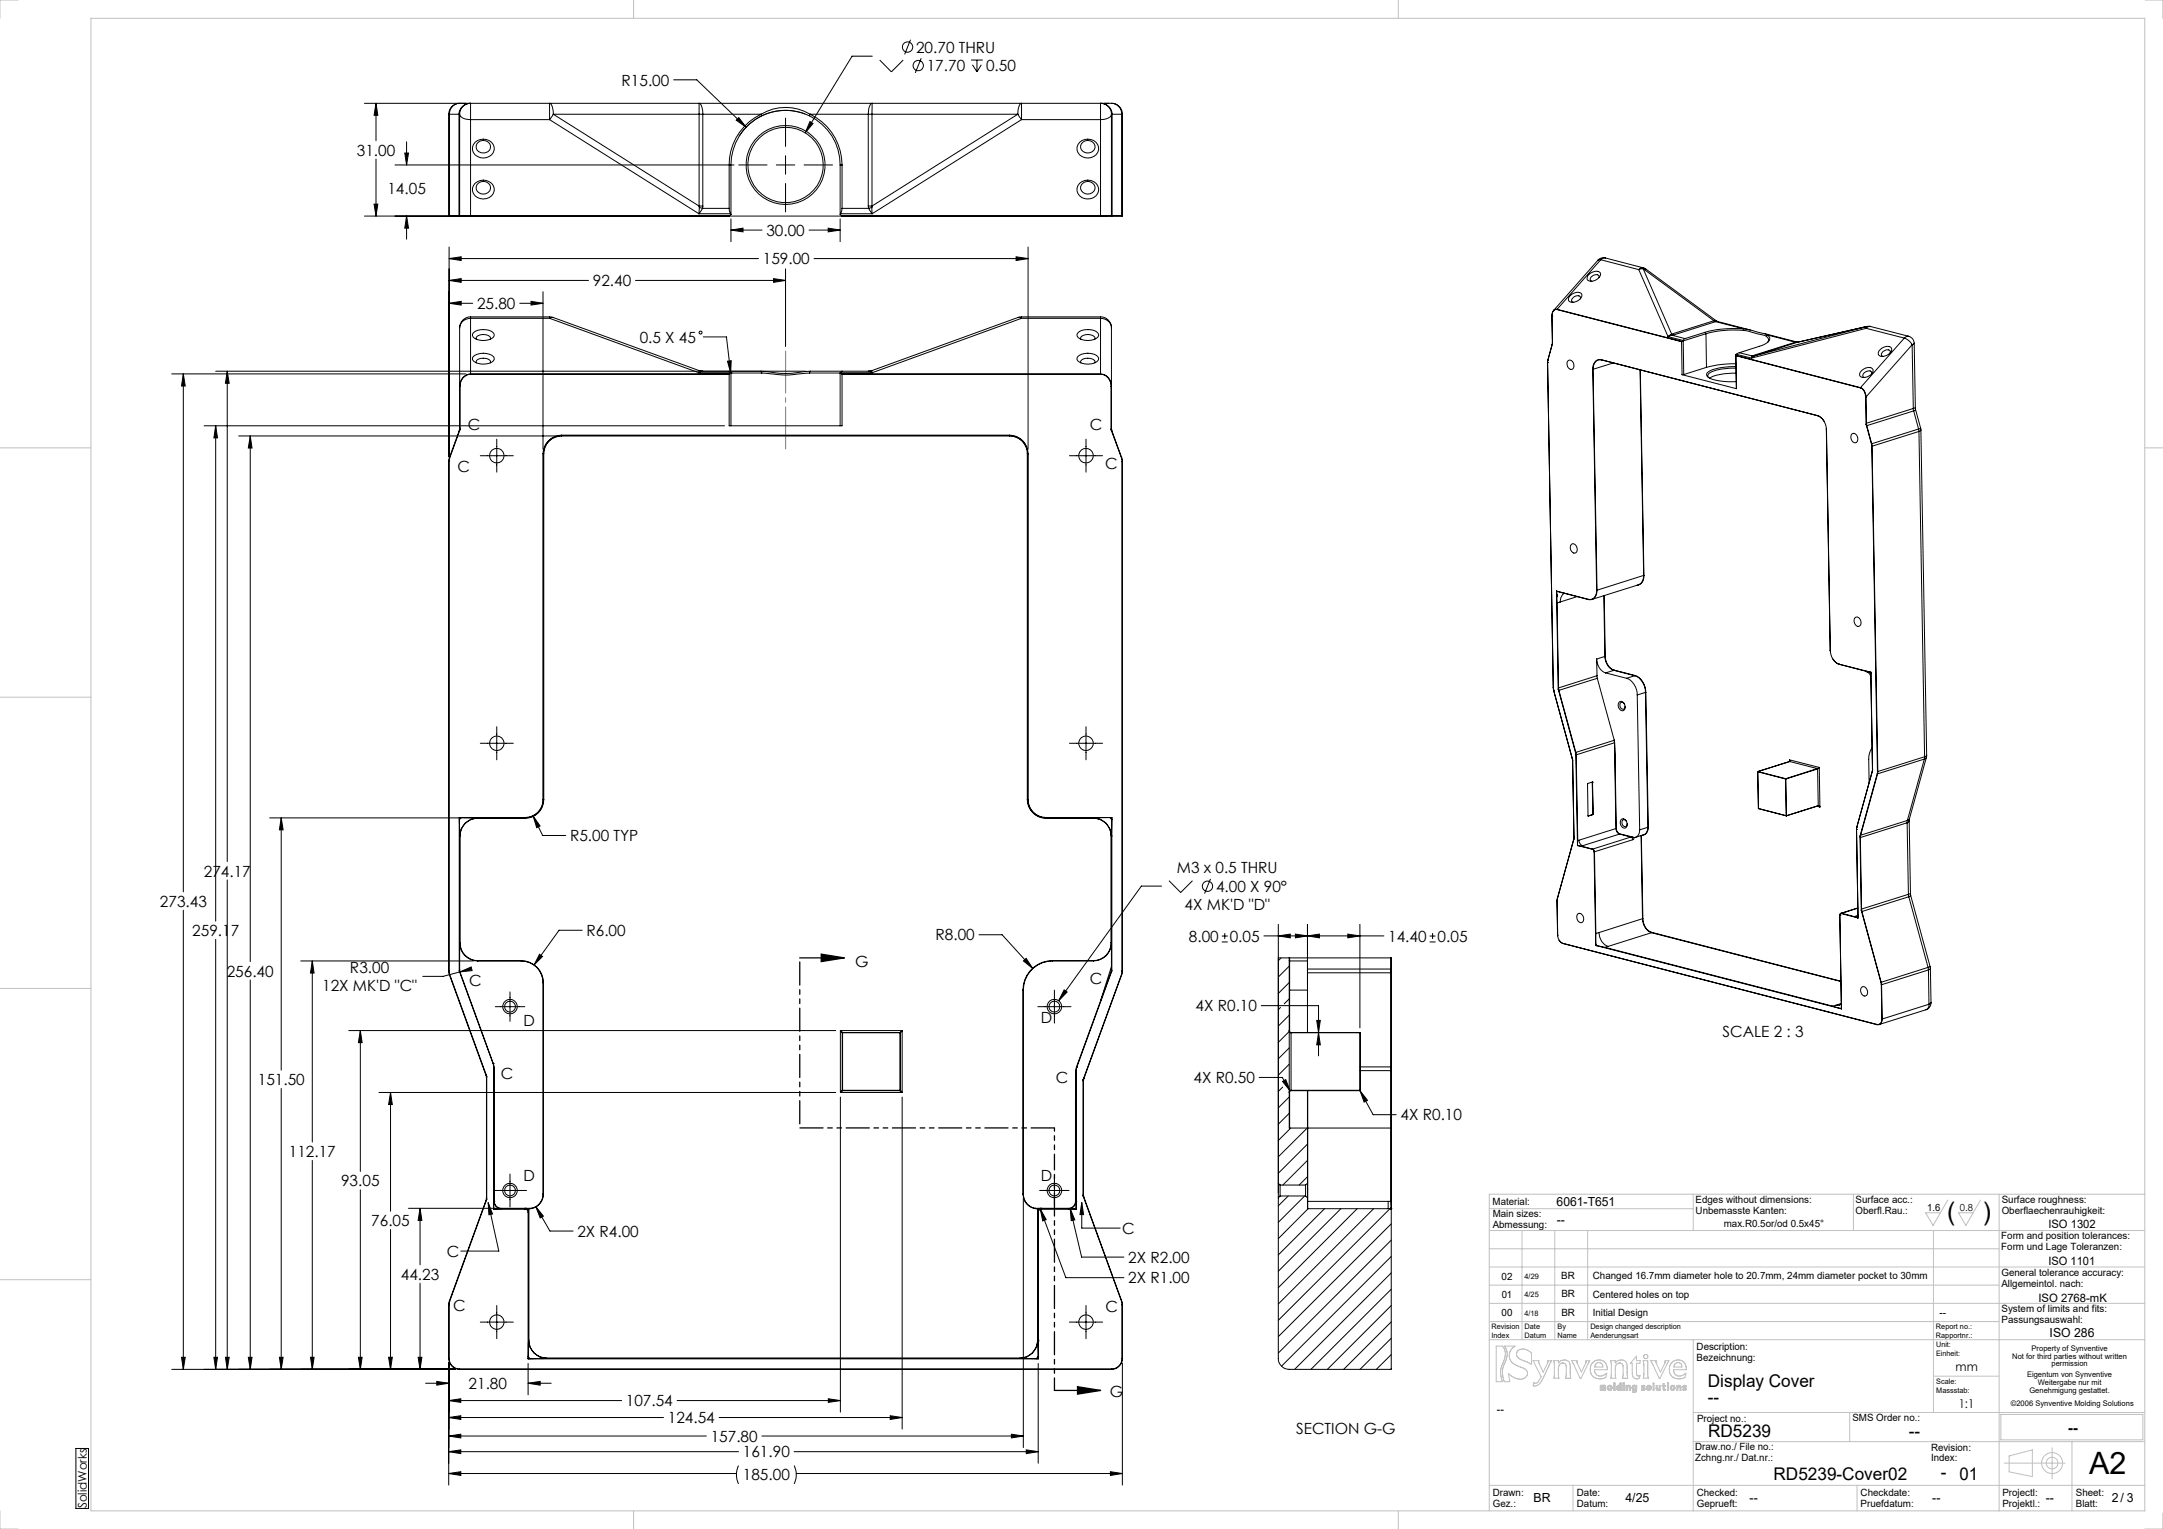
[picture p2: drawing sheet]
<svg xmlns="http://www.w3.org/2000/svg" width="594mm" height="420mm" viewBox="0 0 594 420" stroke-linecap="round" stroke-linejoin="round" font-family="sans-serif">
<defs><g id="words">
<text font-size="8.5" x="573.8" y="405">A2</text>
<g font-size="6.9">
<text x="534.7" y="335.2">(</text>
<text x="544.5" y="335.2">)</text>
</g>
<g font-size="4.8">
<text x="469" y="380.9">Display Cover</text>
<text x="469" y="385.3">--</text>
<text x="469.1" y="394.8">RD5239</text>
<text x="524.2" y="394.8">--</text>
<text x="487" y="406.6">RD5239-Cover02</text>
<text x="533" y="406.1">-</text>
<text x="538.1" y="406.6">01</text>
</g>
<g font-size="4.2">
<text x="251.6" y="14.5">20.70 THRU</text>
<text x="170.7" y="23.5">R15.00</text>
<text x="254.5" y="19.6">17.70</text>
<text x="270.8" y="19.6">0.50</text>
<text x="98" y="42.7">31.00</text>
<text x="106.4" y="53.4">14.05</text>
<text x="210.5" y="64.8">30.00</text>
<text x="209.5" y="72.6">159.00</text>
<text x="162.8" y="78.6">92.40</text>
<text x="131" y="84.9">25.80</text>
<text x="175.7" y="94.1">0.5 X 45</text>
<text x="128.4" y="118.2">C</text>
<text x="299.3" y="118.2">C</text>
<text x="125.6" y="129.5">C</text>
<text x="303.5" y="128.9">C</text>
<text x="156.6" y="231.1">R5.00 TYP</text>
<text x="323.2" y="239.9">M3 x 0.5 THRU</text>
<text x="56" y="240.8">274.17</text>
<text x="333.9" y="245">4.00 X 90°</text>
<text x="43.9" y="249.1">273.43</text>
<text x="325.3" y="250.1">4X MK'D &quot;D&quot;</text>
<text x="52.8" y="257.1">259.17</text>
<text x="161.1" y="257.1">R6.00</text>
<text x="256.9" y="258.3">R8.00</text>
<text x="326.5" y="258.7">8.00</text>
<text x="337.7" y="258.7">0.05</text>
<text x="381.2" y="258.7">14.40</text>
<text x="394.8" y="258.7">0.05</text>
<text x="62.3" y="268.3">256.40</text>
<text x="96.1" y="267.3">R3.00</text>
<text x="234.9" y="265.6">G</text>
<text x="88.5" y="272.3">12X MK'D &quot;C&quot;</text>
<text x="128.8" y="270.8">C</text>
<text x="299.3" y="270.3">C</text>
<text x="143.8" y="281.7">D</text>
<text x="285.8" y="281">D</text>
<text x="328.3" y="277.8">4X R0.10</text>
<text x="473" y="284.8">SCALE 2 : 3</text>
<text x="70.8" y="298">151.50</text>
<text x="137.5" y="296.5">C</text>
<text x="290" y="297.5">C</text>
<text x="327.8" y="297.6">4X R0.50</text>
<text x="384.6" y="307.8">4X R0.10</text>
<text x="79.3" y="317.8">112.17</text>
<text x="93.7" y="325.9">93.05</text>
<text x="143.8" y="324.3">D</text>
<text x="285.8" y="324.3">D</text>
<text x="102" y="336.8">76.05</text>
<text x="158.6" y="339.8">2X R4.00</text>
<text x="308.2" y="338.9">C</text>
<text x="122.7" y="345.3">C</text>
<text x="309.8" y="346.9">2X R2.00</text>
<text x="110.1" y="351.5">44.23</text>
<text x="309.8" y="352.5">2X R1.00</text>
<text x="124.4" y="360">C</text>
<text x="303.5" y="360.4">C</text>
<text x="128.7" y="381.6">21.80</text>
<text x="304.8" y="383.8">G</text>
<text x="171.9" y="386.3">107.54</text>
<text x="183.4" y="391">124.54</text>
<text x="356" y="393.8">SECTION G-G</text>
<text x="567.9" y="393.5">--</text>
<text x="195.2" y="396.1">157.80</text>
<text x="204" y="400.4">161.90</text>
<text x="204" y="406.7">185.00</text>
</g>
<g font-size="3.4">
<text x="427.5" y="331.2">6061-T651</text>
<text x="427.5" y="336.2">--</text>
<text x="562.9" y="367.3">ISO 286</text>
<text x="421.1" y="412.5">BR</text>
<text x="446.4" y="412.6">4/25</text>
<text x="480.5" y="412.7">--</text>
<text x="530.6" y="412.6">--</text>
<text x="561.8" y="412.5">--</text>
<text x="580" y="412.5">2/ 3</text>
</g>
<g font-size="3.3">
<text x="537" y="376.6">mm</text>
<text x="537.9" y="386.7">1:1</text>
<text x="23.9" y="414.3" transform="rotate(-90 23.9 414.3)">SolidWorks</text>
</g>
<g font-size="3.2">
<text x="562.5" y="337.3">ISO 1302</text>
<text x="562.5" y="347.4">ISO 1101</text>
<text x="559.8" y="357.5">ISO 2768-mK</text>
</g>
<text font-size="3" x="411.1" y="388.3">--</text>
<g font-size="2.7">
<text x="409.9" y="330.9">Material:</text>
<text x="409.9" y="334.4">Main sizes:</text>
<text x="465.6" y="330.4">Edges without dimensions:</text>
<text x="465.6" y="333.4">Unbemasste Kanten:</text>
<text x="509.6" y="330.4">Surface acc.:</text>
<text x="509.6" y="333.4">Oberfl.Rau.:</text>
<text x="529.2" y="332.6">1.6</text>
<text x="538.2" y="332.6">0.8</text>
<text x="549.7" y="330.4">Surface roughness:</text>
<text x="549.7" y="333.4">Oberflaechenrauhigkeit:</text>
<text x="409.9" y="337.4">Abmessung:</text>
<text x="473.4" y="337">max.R0.5or/od 0.5x45°</text>
<text x="549.6" y="340.4">Form and position tolerances:</text>
<text x="549.6" y="343.4">Form und Lage Toleranzen:</text>
<text x="412.4" y="351.6">02</text>
<text x="428.7" y="351.4">BR</text>
<text x="437.4" y="351.4">Changed 16.7mm diameter hole to 20.7mm, 24mm diameter pocket to 30mm</text>
<text x="549.6" y="350.4">General tolerance accuracy:</text>
<text x="549.6" y="353.4">Allgemeintol. nach:</text>
<text x="412.4" y="356.5">01</text>
<text x="428.8" y="356.4">BR</text>
<text x="437.4" y="356.4">Centered holes on top</text>
<text x="412.4" y="361.6">00</text>
<text x="428.8" y="361.6">BR</text>
<text x="437.4" y="361.6">Initial Design</text>
<text x="532.6" y="361.4">--</text>
<text x="549.7" y="360.4">System of limits and fits:</text>
<text x="549.7" y="363.4">Passungsauswahl:</text>
<text x="465.9" y="370.9">Description:</text>
<text x="465.9" y="373.9">Bezeichnung:</text>
<text x="466.1" y="390.5">Project no.:</text>
<text x="508.7" y="390.4">SMS Order no.:</text>
<text x="465.5" y="398.4">Draw.no./ File no.:</text>
<text x="465.5" y="401.4">Zchng.nr./ Dat.nr.:</text>
<text x="530.3" y="398.4">Revision:</text>
<text x="530.3" y="401.4">Index:</text>
<text x="410" y="410.9">Drawn:</text>
<text x="410" y="413.9">Gez.:</text>
<text x="433" y="410.9">Date:</text>
<text x="433" y="413.9">Datum:</text>
<text x="466" y="410.8">Checked:</text>
<text x="466" y="413.8">Geprueft:</text>
<text x="511" y="414">Pruefdatum:</text>
<text x="511" y="411">Checkdate:</text>
<text x="549.9" y="410.9">Projectl:</text>
<text x="549.9" y="413.9">Projektl.:</text>
<text x="570.1" y="410.9">Sheet:</text>
<text x="570.1" y="413.9">Blatt:</text>
</g>
<g font-size="2.1">
<text x="418.7" y="351.3">4/29</text>
<text x="418.6" y="356.2">4/25</text>
<text x="409.6" y="364.9">Revision</text>
<text x="418.6" y="361.4">4/18</text>
<text x="418.7" y="364.9">Date</text>
<text x="427.7" y="365">By</text>
<text x="436.7" y="365">Design changed description</text>
<text x="531.7" y="365">Report no.:</text>
<text x="409.6" y="367.4">Index</text>
<text x="418.7" y="367.4">Datum</text>
<text x="427.7" y="367.5">Name</text>
<text x="436.7" y="367.5">Aenderungsart</text>
<text x="531.7" y="367.5">Rapportnr.:</text>
<text x="531.7" y="370">Unit:</text>
<text x="557.9" y="371.1">Property of Synventive</text>
<text x="531.7" y="372.5">Einheit:</text>
<text x="552.6" y="373.2">Not for third parties without written</text>
<text x="563.4" y="375.4">permission</text>
<text x="531.7" y="380.1">Scale:</text>
<text x="531.7" y="382.6">Massstab:</text>
<text x="556.7" y="378.3">Eigentum von Synventive</text>
<text x="557.3" y="382.6">Genehmigung gestattet.</text>
<text x="559.6" y="380.5">Weitergabe nur mit</text>
<text x="552.2" y="386.2">©2006 Synventive Molding Solutions</text>
</g>
</g></defs>
<g fill="none" stroke="#000" stroke-width=".27">
<path d="M239.5 15.4h-5.5l-12.9 21.1M241.6 16.5l3.2 3.2 3.2-3.2M250 10.9l-1.6 4M253 16l-1.6 4M266.7 16.5h3.2M267.1 17.8l1.2 1.9M268.3 16.5v3.2M269.5 17.8l-1.2 1.9M100.1 28.4h203.3M103.3 28.4l.5 3.3h-1.1zM103.3 28.4v10.2M111.7 39v6.3"/>
<path d="M123.2 31.4a3 3 0 0 1 3-3 2.96 2.96 0 0 0-2.8 3M123.2 31.4h.2M123.2 31.4v27.9M123.4 31.4h2.6M123.4 31.4v27.9M126 31.4h.2M126 31.4v27.9M126.2 31.4a2.66 2.66 0 0 0 3 1.5M126.2 31.4v27.9M129.2 28.4v4.5M129.2 28.4a3 3 0 0 0-3 3M129.2 28.4a3.1 3.1 0 0 0-3.2 3"/>
<path d="M129.2 32.9v26.4M129.2 32.9h21.7M130.5 39.1a3.1 3.1 0 0 1 3.3-.7 3.1 3.1 0 0 1 1.9 2.8 3.1 3.1 0 0 1-3 2.2 3.1 3.1 0 0 1-2.9-2.2v-.8zM131.4 39a1.85 1.85 0 0 1 2.7 0 1.85 1.85 0 0 1-.1 2.6 1.85 1.85 0 0 1-2.6 0 1.85 1.85 0 0 1 0-2.6zM150.9 32.9l41 25.8M151.9 31.4a2.95 2.95 0 0 0-1-3v4.5M151.9 31.4l-1 1.5M151.9 31.4l40.1 25.2M151.9 31.4h40.1M185 21.9h6.3l13.6 13M192 31.4l-.1-3a3 3 0 0 1 1.1 3M192 31.4h1"/>
<path d="M192 31.4v25.2M193 31.4h16M193 31.4v25.2M202.2 33l.7-.7 2 2.6zM209 31.4a13.1 13.1 0 0 1 13.5 0M209 31.4a15.4 15.4 0 0 0-8.8 13.9v11.9M209 31.4l.2 .4M209.2 31.8a15.3 15.3 0 0 1 13.1 0M209.2 31.8a15 15 0 0 0-8.5 13.5v13.6M215.7 32.4v7.8M221.1 31.3a15 15 0 0 0-18.1 6.1M222.3 31.8a14.9 14.9 0 0 1 8.4 13.5"/>
<path d="M222.4 33.4l.9 .5-2.2 2.6zM222.5 31.4a15.6 15.6 0 0 1 8.7 13.9M222.5 31.4h15.9M222.5 31.4l-.2 .4M238.4 31.4a3 3 0 0 1 1.1-3v3M238.4 31.4h1.1M238.4 31.4v25.2M239.5 31.4h40M239.5 31.4v25.2M279.5 31.4a3.2 3.2 0 0 1 1-3v4.5M279.5 31.4l1 1.5M279.5 31.4l-40 25.2"/>
<path d="M280.5 32.9h21.7M280.5 32.9l-41 25.8M296.5 39.1a3 3 0 0 1 3.3-.7 3 3 0 0 1 1.9 2.8 3 3 0 0 1-3.3 2.2 3 3 0 0 1-2.6-3zM297 39.5a2.02 2.02 0 0 1 2.3-.9 2.02 2.02 0 0 1 1.4 2 2.02 2.02 0 0 1-2.2 1.4 2.02 2.02 0 0 1-1.7-2zM302.2 28.4v4.5M302.2 28.4a3 3 0 0 1 3 3M302.2 28.4a3.1 3.1 0 0 1 3.2 3M302.2 32.9v26.4M303.4 28.4h1M304.4 28.4h.8M305.2 31.4a2.66 2.66 0 0 1-3 1.5M305.2 31.4h.2"/>
<path d="M305.2 28.4a2.89 2.89 0 0 1 2.8 3M305.2 28.4a3 3 0 0 1 3 3M305.2 31.4v27.9M305.4 31.4h2.6M305.4 31.4v27.9M308 31.4h.2M308 31.4v27.9M308.2 31.4v27.9M100.1 59.4h202.1M102.7 56.1h1.1l-.5 3.3zM103.3 43.7v15.7M108.5 45.3h93.1"/>
<path d="M111.2 42h1l-.5 3.3zM111.7 59.4l.5 3.3h-1zM111.7 59.4v6.3M123.2 59.3h.2M123.4 59.3h2.6M126 59.3h.2M126 59.3l.3 .1M126.2 59.3h3M126.2 59.3l.1 .1M129.2 59.3l-2.9 .1M129.2 59.3h71.1M130.5 50.4a3.1 3.1 0 0 1 3.3-.7 3.1 3.1 0 0 1 1.9 2.7 3.1 3.1 0 0 1-3 2.3 3.1 3.1 0 0 1-2.9-2.3v-.7z"/>
<path d="M131.4 50.3a1.85 1.85 0 0 1 2.7 0 1.85 1.85 0 0 1-.1 2.6 1.85 1.85 0 0 1-2.6 0 1.85 1.85 0 0 1 0-2.6zM191.9 58.7h8.7M192 56.6l.1 .4M192 56.6h1M192.1 57l-.2 1.7M192.1 57l.8 .2M192.9 57.2l-1 1.5M192.9 57.2h7.3M193 56.6l-.1 .6M200.2 57.2l.4 1.5M200.3 59.3l-.1 .1M200.6 58.7l.1 .2"/>
<path d="M200.7 58.9l-.4 .4M202.8 45.3h7.8M213.2 45.3h5.1M215.7 42.8v5.1M215.7 50.4v7.8M220.8 45.3h7.8M230.7 45.3h.5M230.7 45.3v13.6l.5 .4M230.8 58.7v.2M230.8 58.7h8.7M231.2 59.3h71M231.2 59.3v.1"/>
<path d="M231.2 57.2l-.4 1.5M231.2 45.3v11.9M231.2 57.2h7.3M238.4 56.6h1.1M238.4 56.6l.1 .6M238.5 57.2l1 1.5M239.4 57l.1 1.7M239.4 57l-.9 .2M239.5 56.6l-.1 .4M296.5 50.4a3 3 0 0 1 3.3-.7 3 3 0 0 1 1.9 2.7 3 3 0 0 1-3.3 2.2 3 3 0 0 1-2.6-2.9zM297 50.7a2.02 2.02 0 0 1 2.3-.8 2.02 2.02 0 0 1 1.4 2 2.02 2.02 0 0 1-2.2 1.4 2.02 2.02 0 0 1-1.7-2zM302.2 59.4h2.9"/>
<path d="M302.2 59.3v.1M305.1 59.4h2.9M305.2 59.3h-3M305.2 59.3l-.1 .1M305.2 59.3h.2M305.4 59.3h2.6M305.4 59.3l-.3 .1M308 59.3v.1M308 59.3h.2M308.2 59.3l-.2 .1M123.3 77l3.3-.5v1.1zM123.3 71l3.3-.5v1.1z"/>
<path d="M123.3 67.9v57.6M123.3 77h38.3M123.3 71h85M174.5 77h41.2M200.7 63.2l3.3-.5v1zM200.7 60.1v6.3M200.7 63.2h8.6M212.4 76.5l3.3 .5-3.3 .6zM215.7 73.9v21.3M222.2 63.2h8.5M223.6 71h58.7M227.4 62.7l3.3 .5-3.3 .5z"/>
<path d="M230.7 60.1v6.3M279 70.5l3.3 .5-3.3 .6zM282.3 67.9v55.5M436.1 75.7a2.42 2.42 0 0 1 3.4-.8 2.02 2.02 0 0 1-2 2.3 1.05 1.05 0 0 1-1.4-.1 1.05 1.05 0 0 1 0-1.4zM438.8 71.5l-12.2 13.8M439.1 76.3a.55 .55 0 0 0-.4-.8 1.42 1.42 0 0 0-1.9 1.6l.4 .1M439.6 71.3l-.8 .2M439.6 71.3l-12 13.7M439.6 71.3l10.4 2.8M440.8 70.9a2.03 2.03 0 0 0-2 .6M440.8 70.9h-.5l-.7 .4M440.8 70.9l10.5 2.7"/>
<path d="M450 74.1l8.1 18.4M451.2 73.8l-1.2 .3M451.2 73.8l.7 .1M451.2 73.8l7.9 18M451.2 73.8l19.5 14.3M451.3 73.6l.6 .3M451.3 73.6a1.16 1.16 0 0 0-1.3 .5M451.9 73.9l19.6 14.3M123.3 83.3l3.3-.5v1zM123.3 83.3h6.5M126.2 90v27.5M129.2 87a3 3 0 0 0-3 3"/>
<path d="M129.2 87.4a2.85 2.85 0 0 0-3 2.6M129.2 87v.4M129.2 87h21.7M129.2 87.4h21.7M129.2 87.4v15.3M130 91.4a4.7 4.7 0 0 1 5.5 0l.2 .4a1.45 1.45 0 0 1-1.4 1.5 4.8 4.8 0 0 1-4.3-.6l-.2-.5zM130 97.9a4.7 4.7 0 0 1 5.5 0l.2 .4a1.45 1.45 0 0 1-1.4 1.5 4.3 4.3 0 0 1-4.5-1zM130.8 99.7v-.1a1.12 1.12 0 0 1 1.2-1.2 2.64 2.64 0 0 1 2.7 .8v.5M130.8 93.2v-.1a1.88 1.88 0 0 1 2.6-1.1 1.12 1.12 0 0 1 1.3 1.1v.1M142.7 83.3h6.4M145.8 82.8l3.3 .5-3.3 .5zM149.1 80.1v43.3"/>
<path d="M150.9 87l1 .2M150.9 87v.4M150.9 87.4l41 15M151.9 87.2l-1 .2M151.9 87.2l40.1 14.6M193.1 92.6h6.4l1.2 9.8M199.8 99.2l1-.1-.1 3.3zM279.5 87.2l1 .2M279.5 87.2l-40 14.6M280.5 87l-1 .2M280.5 87v.4M280.5 87h21.7"/>
<path d="M280.5 87.4h21.7M280.5 87.4l-41 15M296 91.4a4.6 4.6 0 0 1 5.4 0l.3 .4a1.45 1.45 0 0 1-1.3 1.5 4.2 4.2 0 0 1-4.6-1.1zM296 97.9a4.6 4.6 0 0 1 5.4 0l.3 .4a1.45 1.45 0 0 1-1.3 1.5 4.2 4.2 0 0 1-4.6-1zM296.8 99.7v-.1a1.19 1.19 0 0 1 1.3-1.2 2.7 2.7 0 0 1 2.6 .8l-.1 .5M296.8 93.2v-.1a1.19 1.19 0 0 1 1.3-1.1 2.7 2.7 0 0 1 2.6 .7l-.1 .5M302.2 87a3 3 0 0 1 3 3M302.2 87.4a2.85 2.85 0 0 1 3 2.6M302.2 87v.4M302.2 87.4v15.3M305.2 90v27.5M425 99.6h.1"/>
<path d="M425 99.6l1.6 89.4M425.1 99l-.1 .6M426.2 86.8h.1M426.2 86.8l.1 7.6M426.3 94v.6zM426.3 94.4l-1.2 4.6M427.6 85a1.37 1.37 0 0 0-1.4 1.8M427.6 85l34.2 8.9M427.6 85h.1M427.6 85a1.42 1.42 0 0 0-1.4 1.8M427.6 85l34.2 8.8M430.6 99.1a1.35 1.35 0 0 1 1.6 .6 1.35 1.35 0 0 1-.3 1.6 1.35 1.35 0 0 1-1.5-.6 1.35 1.35 0 0 1 .2-1.6z"/>
<path d="M431 81.5a2.42 2.42 0 0 1 3.3-.8 2.3 2.3 0 0 1-2.9 2.3 .86 .86 0 0 1-.7-.6 .86 .86 0 0 1 .3-.9zM434 82.1a.55 .55 0 0 0-.4-.8 1.67 1.67 0 0 0-2 1.4l.4 .4M439.8 98.8a2.13 2.13 0 0 0-2.4 2.6M439.8 98.8v.1M439.8 98.8l59.2 15.3M439.8 98.9a2.11 2.11 0 0 0-2.3 2.5M439.8 98.9l59.3 15.3M443 99.7l-5.5 1.7M458.1 92.5l4.1 1M458.9 91.9l-.8 .6M458.9 91.9l.3 .2M459.1 91.8l-.2 .1"/>
<path d="M459.1 91.8l.5 .2M459.2 92.1l-1.1 .4M459.2 92.1l3.5 .9M459.6 92l-.4 .1M461.8 93.9l.1 9M461.8 93.8v.1M462.2 93.6l-.4 .2M462.2 93.6h.1M462.2 93.5v.1M462.2 93.6l.2 9.3M462.7 93l-.5 .5M468.2 91.3l-5.5 1.7"/>
<path d="M468.2 91.3l.3 .4M468.5 91.7l.1 9.2M468.5 91.7l-6.3 1.9M470.7 88.1l.5 .3M470.7 88.1l.8 .1M470.7 88.1l-11.6 3.7M471.2 88.4l7.7 1.9M471.2 88.4l-11.6 3.6M471.5 88.2l.2 .1M471.7 88.3l-.5 .1M471.7 88.3l9 2.3M476.7 97.3v.3"/>
<path d="M476.7 97.4l.1 9.4M476.7 97.3v.1M476.7 97.6l34.2 8.9M476.7 97.7l34.2 8.9M476.7 97.7l.1 9.1M476.7 97.6v.1M476.7 99.9a28.5 28.5 0 0 0-8.1 1M476.8 97.3h-.1M476.8 97.3l4.2 1.1M477.7 96.9l-.9 .4M477.7 96.9l3.5 .9M478.8 90.8a29.4 29.4 0 0 0-10.3 .9"/>
<path d="M478.8 90.8l6.3 1.6M478.9 90.3l2.2 .5 4.3 1.2M478.9 90.3a31.5 31.5 0 0 0-10.7 1M478.9 90.3l-.1 .5M481.2 97.8l-.2 .6M481.2 97.8h.5M481.4 97.7l-.2 .1M481.4 97.7h.5M481.7 97.8l-.7 .6M481.9 97.7l-.2 .1M484.7 91.7l8.9 2.3M485.1 92.4a1.05 1.05 0 0 1 .3 1.7"/>
<path d="M485.4 92a1.18 1.18 0 0 1 .6 1.1 1.18 1.18 0 0 1-.8 1.1l-1.2 .6-6.3 2.1M485.4 92l7.7 2M485.4 92l-.3 .4M493.1 94h.5M493.1 94l-11.7 3.7M493.6 94l-11.7 3.7M493.6 94h.1M512.5 90.2l10.5 2.7M512.5 90.2l-31.5 8.2M512.7 89.7l-.2 .5M512.7 89.7l-30.8 8M512.8 89.7h.9"/>
<path d="M512.8 89.7l-19.2 4.3M512.8 89.7h-.1M513.7 89.7a1.16 1.16 0 0 0-1.2 .5M513.7 89.7l10.5 2.7M516.4 96l.9-.6a1.39 1.39 0 0 1 2.2 .5 2.38 2.38 0 0 1-3.6 1.6 1.25 1.25 0 0 1 .5-1.5zM519.1 96.9a.57 .57 0 0 0-.4-.8l-1.2 .3a.82 .82 0 0 0-.8 .6 .82 .82 0 0 0 .4 .9M523 92.9a3.9 3.9 0 0 1 2.1 1.8M523 92.9l-12.1 13.6M524.2 92.4a1.99 1.99 0 0 1 1.5 1.9M524.2 92.4h-.6l-.6 .5M525.1 94.7l-12.7 14.3M525.1 94.7l.3 17.5"/>
<path d="M525.7 94.3l-.6 .4M525.7 94.3l.3 17.7M47.2 102.7h80.8M50.3 102.7l.6 3.3h-1.1zM50.3 102.7v142.3M56.1 117h142.9M59.2 117l.5 3.3h-1zM59.2 117v136M59.2 102h162M62.4 102l.5 3.3h-1zM62.4 102v134.7M65.5 119.8h87.5"/>
<path d="M68.7 119.8l.5 3.3h-1zM68.7 119.8v144.3M126 118.5l-2.6 7.2M126.2 117.5l-.2 1M126.2 117.5l.1 .5M126.3 118l-.3 .5M126.3 118l-2.8 7.8M126.3 106.1v11.9M129.2 102.7a3.1 3.1 0 0 0-2.9 3.4M129.2 102.7v.1M129.2 102.8a3.1 3.1 0 0 0-2.9 3.3M129.2 102.7h71.1"/>
<path d="M129.2 102.8h71M154.2 119.5a5.2 5.2 0 0 0-5.1 5.2M154.2 119.5v.1M154.2 119.6a5.1 5.1 0 0 0-5 5.1M154.2 119.8a4.9 4.9 0 0 0-4.9 4.9M154.2 119.6v.2M154.2 119.8h123M154.2 119.5h123M154.2 119.6h123M191.9 102.4h8.7M192 101.8h.1M192 101.8l1 .2"/>
<path d="M192.1 101.8l.8 .2-1 .4M192.1 101.8l-.2 .6M200.2 102.8v14.2h31v-14.2M200.3 102.7l-.1 .1M200.6 102.4l.1 .1M200.7 102.5h.1M200.7 102.5h8.5M200.7 102.5v14.5M200.7 102.5l-.4 .2M209 102h-8.8l.4 .4M209 102l1.6 .1a25.2 25.2 0 0 0 10.3 0l1.6-.1M209 102l.2 .5"/>
<path d="M209.2 102.5l1.5 .1a30.2 30.2 0 0 0 10.5-.1h1.1M222.3 102.5h8.4M222.5 102h8.7M222.5 102l-.2 .5M230.7 102.5v14.5M230.7 102.5h.1M230.8 102.5l.4 .2M230.8 102.4v.1M230.8 102.4h8.7M231.2 102.7h71M231.2 102.7v.1M231.2 102l-.4 .4"/>
<path d="M231.2 102h7.3M231.2 102.8h71M238.5 102l1 .4M239.4 101.8l.1 .6M239.4 101.8l-.9 .2M239.5 101.8h-.1M239.5 101.8l-1.1 .2M277.2 119.6a5 5 0 0 1 5 5.1M277.2 119.5v.1M277.2 119.5a5.1 5.1 0 0 1 5.1 5.2M277.2 119.6v.2M277.2 119.8a4.9 4.9 0 0 1 4.9 4.9"/>
<path d="M302.2 102.7a3.1 3.1 0 0 1 2.9 3.4M302.2 102.7v.1M302.2 102.8a3.1 3.1 0 0 1 2.9 3.3M305.1 106.1v11.9M305.1 118l.3 .5M305.1 118l2.9 7.8M305.2 117.5l.2 1M305.2 117.5l-.1 .5M305.4 118.5l2.6 7.2M437.4 101.4h.1M437.4 101.4l1.1 60.7M437.5 101.4l1.1 60.7"/>
<path d="M450.4 101.6l1 56.5M450.5 101.6l.9 56.5M461.9 102.9l14.9 3.9M462.4 102.9h-.5M468.6 100.9l-6.2 2M476.7 100.7a13.3 13.3 0 0 0-7.9 1.7 .96 .96 0 0 0 .7 1.5 17.2 17.2 0 0 0 7.3 .9M476.7 101.1a14.3 14.3 0 0 0-7.3 1.4 .74 .74 0 0 0-.2 1.2M476.8 102.5a14.8 14.8 0 0 0-7.3 1.4M499 114.1a4.1 4.1 0 0 1 2.6 3.9M499 114.1l.1 .1M499.1 114.2l.9 .5 .9 1M501.5 117.7l.1 .3"/>
<path d="M501.6 118l1 60.7M508.6 119.2a1.36 1.36 0 0 1 1.5 .6 1.36 1.36 0 0 1-.2 1.7 1.36 1.36 0 0 1-1.5-.7 1.36 1.36 0 0 1 .2-1.6zM510.9 106.6a2.46 2.46 0 0 1 1.4 2.5M510.9 106.5a2.6 2.6 0 0 1 1.5 2.5M510.9 106.5v.1M511.3 101.8a2.24 2.24 0 0 1 3-.4 2.28 2.28 0 0 1-2.5 2.3 1.01 1.01 0 0 1-1.2-.7 1.01 1.01 0 0 1 .7-1.2zM512.3 109.1l.2 7.5M512.4 109l-.1 .1M512.4 109l.2 7.3M512.5 116.6l1.4 5.3M512.5 116.6l.2 .3M512.6 116.3l.1 .6"/>
<path d="M512.6 116.3l-.1 .3M512.7 116.9l1.3 5M514 102.7a.57 .57 0 0 0-.4-.8 1.43 1.43 0 0 0-1.9 1.7l.3 .1M525.4 112.2l.1 .7M525.4 112.2l-12.8 4.1M525.5 112.9l.5-.5 1.4 5.2M525.5 112.9l-12.8 4M525.5 112.9l1.4 4.9M526 112v.4M526 112l-.6 .2M526.9 117.8l.1 .7M526.9 117.8l-12.9 4.1"/>
<path d="M527 118.5l-12.9 4.1M527 118.5l1.5 89.4M527.4 117.6l.1 .5M527.4 117.6l-.5 .2M527.5 118.1l-.5 .4M527.5 118.1l1.6 89.4M123.2 126.8h.1M123.2 126.8v139.9M123.3 126.8v139.9M123.4 125.7l.1 .1M123.4 125.7l-.2 1.1M123.5 125.8l-.2 1"/>
<path d="M131.9 125.2h9.1M136.4 120.6v9.1M149.1 124.7h.1M149.1 124.7v95M149.2 124.7h.1M149.2 124.7v95M149.3 124.7v95M282.1 124.7h.1M282.1 124.7v95M282.2 124.7h.1M282.2 124.7v95M282.3 124.7v95"/>
<path d="M293.7 125.2h9.1M298.2 120.6v9.1M308 125.8l.1 1M308 125.7v.1M308 125.7l.2 1.1M308.1 126.8h.1M308.1 126.8v139.9M308.2 126.8v139.9M513.9 121.9l.1 .7M514 121.9h-.1M514 121.9l.1 .7M514 122.6h.1"/>
<path d="M514 122.6l1.6 89.3M514.1 122.6l1.6 89.3M431.6 149.5a1.34 1.34 0 0 1 1.3 .5 1.34 1.34 0 0 1 .1 1.5 .92 .92 0 0 1-1 .4 .92 .92 0 0 1-.7-.8 1.47 1.47 0 0 1 .3-1.6zM451.4 158.1h.1M451.4 158.1l-.1 .6a2.43 2.43 0 0 1-1.3 1.9l-12.8 4.1M451.4 158.1l-12.8 4M451.4 158.1a2.3 2.3 0 0 1-1.8 2.6M427.5 163l.2 .3-.1 .7M427.5 162.8l.1 2.8M427.5 162.4l8.7 2.2M427.5 162.4l.4 26.9M427.5 162.4l.2 .1"/>
<path d="M427.5 162.4v.4M427.6 165.6l.4 23.4M427.7 162.5l8.5 2.2M427.7 162.5l-.2 .3M428.4 165.4l-.8 .2M429.6 163l-.5 .3-.5 .9-.2 1.2M433.1 163.9l-4.7 1.5M436.2 164.6v.1M436.2 164.7h.1M438.5 162.1a2.02 2.02 0 0 1-2.3 2.5M438.5 162.1h.1M438.6 162.1a2.11 2.11 0 0 1-2.4 2.6"/>
<path d="M440.4 163.6l.3 16.7M440.5 163.6l.3 16.7M502.6 178.7h.1M502.6 178.7a4.1 4.1 0 0 0 2.4 3.7M502.6 178.7v.2M509.5 169.6a1.36 1.36 0 0 1 1.5 .7 1.36 1.36 0 0 1-.2 1.6 1.36 1.36 0 0 1-1.6-.6 1.36 1.36 0 0 1 .3-1.7zM136.4 199.6v9.1M298.2 199.6v9.1M426.5 188.9h.1M426.6 189v.6M426.6 188.9v.2M426.6 189.6h.1"/>
<path d="M426.6 189.6l5.3 19.1M427.9 189.3l4.7 17.4M427.9 189.3l.2 .3M428 189l.1 .6M428 189l-.1 .3M428.1 189.6l4.7 17.1M438.5 181a4 4 0 0 0 2.4 3.8M438.5 181l.1 4.6M438.6 185.6v.7M438.6 185.6l-10.6 3.4M438.6 186.3l-10.5 3.3M438.6 186.3l4.7 17"/>
<path d="M440.7 180.3h.1M440.7 180.3a4 4 0 0 0 2.5 3.8M440.7 180.3l-2.2 .7M440.8 180.3a4.1 4.1 0 0 0 2.4 3.8M440.9 184.8l5.8 1.5M443.2 184.1l-2.3 .7M443.2 184.1l5.7 1.5M443.2 184.1h.1M443.2 184.1l5.8 1.4M444.7 192.8a1.34 1.34 0 0 1 1.5 .7 1.34 1.34 0 0 1-.2 1.6 1.34 1.34 0 0 1-1.4-.5 1.34 1.34 0 0 1-.1-1.5zM446.1 193.3a.63 .63 0 0 0-.8-.4 .63 .63 0 0 0-.4 .8 .78 .78 0 0 0 .3 .9 .78 .78 0 0 0 1-.2l.1-.4M446.7 186.3a4.8 4.8 0 0 1 2.9 4.6"/>
<path d="M448.9 185.6a4.8 4.8 0 0 1 3 4.6M448.9 185.6l-2.2 .7M449 185.5a4.9 4.9 0 0 1 3 4.7M449 185.5l-.1 .1M449.6 190.9l.7 37M451.9 190.2h.1M451.9 190.2l-2.3 .7M451.9 190.2l.6 37M452 190.2l.6 37M503.3 180.9l.9 1.1 .9 .5M505 182.4l.1 .1M505 182.4l8.8 2.3"/>
<path d="M505.1 182.5l8.4 2.1M512.4 184.4a2.22 2.22 0 0 1 1.3 1.4M512.6 184.4l.2 .2M513.5 184.6l.3 .1M513.5 184.6l.3 .4M513.8 185v2M513.8 184.7l.4 26.9M513.8 184.7v.3M131.9 204.2h9.1M149.1 219.7a4.9 4.9 0 0 1-4.9 4.9M149.1 219.7h.1M149.2 219.7a5 5 0 0 1-5 5"/>
<path d="M149.2 219.7h.1M149.3 219.7a5.1 5.1 0 0 1-5.1 5.1M282.1 219.7h.1M282.1 219.7a5.2 5.2 0 0 0 5.1 5.1M282.2 219.7h.1M282.2 219.7a5.1 5.1 0 0 0 5 5M282.3 219.7a4.9 4.9 0 0 0 4.9 4.9M293.7 204.2h9.1M431.8 208.4l.1 .6zM431.9 209l.3 21M431.9 208.7l.4 21.6M432.6 206.7l.2 .6"/>
<path d="M432.6 206.7h.2M432.8 206.7l.1 .6M432.8 207.3h.1M432.8 207.3l.4 25M432.9 207.3l.4 23.6M437.3 214.8l.1 8.3M437.3 214.8l-1.3 .4 .2 9M437.3 214.8v.1M437.3 214.9h.1M437.3 214.9l.2 8.8M443.3 203.4l.1 .6M443.3 203.4l-10.5 3.3"/>
<path d="M443.3 203.3v.1M443.3 203.3l.2 6.2M443.4 204l-10.5 3.3M443.4 204l.4 23.6M443.4 204l.1 5.5M443.5 209.5l.4 18.1M482.7 212h.1M482.7 212l.2 10.1M482.7 212l7.6 2M482.7 211.9v.1M482.7 211.9h.1M482.8 211.9l-.1 .1"/>
<path d="M482.8 211.9l7.6 2M490.3 214h.1M490.3 214l.2 10.1M490.4 213.9v.1M490.4 213.9l-.1 .1M490.4 214l.2 10.1M491.4 208.7l.1 .5M491.4 208.7l8.2 2.1M491.5 209.2l-8.8 2.7M491.5 209.2l7.6 1.9M499.1 211.1v.1M499.1 211.1l-8.7 2.8"/>
<path d="M499.1 211.2l-8.7 2.8M499.1 211.2l.2 10.1M499.6 210.8l-.5 .3M499.6 210.8l-.5 .4M499.6 210.8l.2 10.9M514.1 205.4l-.1 .1a5.3 5.3 0 0 0-.8 3.1l.1 6.3M514.2 211.2v.7zM514.2 211.6l-4.3 15.7M515.5 212.6h.1M515.5 212.6l-4.7 17.1M515.6 211.9l-.1 .7M515.6 211.9h.1"/>
<path d="M515.6 212.6l-4.6 16.8M515.7 211.9l-.1 .7M528.5 208.5l-12.9 4.1M528.5 208.5l-4.7 16.9M528.5 207.9v.6M528.5 207.9l-12.8 4M529 208.1l-.5 .4M529 208.1l-4.7 16.9M529.1 207.5l-.1 .6M529.1 207.5l-.6 .4M74 224.7h56M77.2 224.7l.6 3.2h-1.1z"/>
<path d="M77.2 224.7v69.3M126.1 224.6l.1 .6M126.1 224.6h18.1M126.1 224.6v42.1M126.2 225.2v4.4M126.2 229.6v36.6M126.2 229.6h.1M131.2 224.7l-4.5-.1-.5 .6M131.2 224.7a5 5 0 0 0-5 4.9M131.2 224.7h.1M131.2 224.7h13M144.2 224.6v.1"/>
<path d="M144.2 224.8h-13a4.9 4.9 0 0 0-4.9 4.8v29.4M144.2 224.7v.1M146.4 224.1l1.9 2.8-.9 .4zM146.4 224.1l2.6 5.4h6.4M287.2 224.6v.1M287.2 224.8h13a4.8 4.8 0 0 1 4.9 4.8v29.4M287.2 224.7v.1M287.2 224.7h13M287.2 224.6h18.1v42.1M300.2 224.7l4.5-.1 .6 .6-.1 4.4M300.2 224.7a4.9 4.9 0 0 1 5 4.9M300.2 224.7h.1"/>
<path d="M305.2 229.6v36.6M305.2 229.6h.1M432.2 230v.6l.1-.3M432.2 230l.1 .3M432.3 230.3l-4.6 16.6M433.2 232.3l4.1 1M433.2 232v.3M433.2 232.3h.2M433.2 232l.2 .3M433.3 230.9l-.1 1.1M433.4 232.3l.8 .1M433.6 230.8a1.73 1.73 0 0 0 1 1.5"/>
<path d="M433.6 230.8l-.3 .1M434.2 232.4l3.2 .8M434.6 232.3l-.4 .1M436.1 224.1l.1 .1M437.3 233.3l.5 .7M437.4 233.2l-.1 .1M437.4 233.2l.5 .8M437.4 223.1l-.1 .7M437.4 223.1v.6M437.4 223.7l-1.3 .4M437.4 223.7h.1M437.4 223.7l-1.2 .5"/>
<path d="M437.5 223.7h-.1M437.8 234h.1M437.8 234l.4 25.7M437.9 234l.4 22.4M443.8 227.6a1.73 1.73 0 0 0 .9 1.5M443.8 227.6l-10.2 3.2M443.9 227.6a1.57 1.57 0 0 0 .9 1.4M443.9 227.6h-.1M444.7 229.1l-10.1 3.2M444.7 229.1l3.2 .8M444.8 229l-.1 .1M444.8 229l3.1 .8"/>
<path d="M445.3 225.1a1.34 1.34 0 0 1 1.5 .6 1.34 1.34 0 0 1-.3 1.6 1.34 1.34 0 0 1-1.3-.5 1.34 1.34 0 0 1-.1-1.5zM446.7 225.6h-.1a.63 .63 0 0 0-.8-.4 .63 .63 0 0 0-.4 .7 .78 .78 0 0 0 .4 1 .78 .78 0 0 0 1-.3l.1-.3M447.9 229.9l.5 .8M447.9 229.9l-10.5 3.3M447.9 229.8l.2 .1M447.9 229.8v.1M448.1 229.9l.7 .2M448.4 230.7l-10.5 3.3M448.8 230l-.4 .7M450.3 227.9a1.82 1.82 0 0 1-1.5 2.2M450.7 229.5l.4 22.9M450.7 229.5l.5 22.9"/>
<path d="M452.5 227.2h.1M452.5 227.2l-.1 1-.7 .9-2.5 .9M452.5 227.2l-2.2 .7M452.6 227.2a1.82 1.82 0 0 1-1.5 2.2M482.9 222.1h.1M482.9 222.1l7.6 2M490.5 224.1h.1M490.6 224.1h.1M499 221.5l.8 .2M499.3 221.4l.5 .3M499.3 221.4l-8.7 2.7M499.3 221.3l.5 .4"/>
<path d="M499.3 221.3v.1M499.3 221.3l-8.7 2.8M509.8 227.8h.1M509.8 227.8l.5 24.1M509.8 227.8v.1M509.8 227.9l.5 24.2M509.9 227.3l-.1 .6M509.9 227.2l-.1 .6M509.9 227.2v.1M510.8 229.7l.3 20.4M510.8 229.7l.1 .4M510.9 230.1l.3 19.6"/>
<path d="M511 229.4l-.1 .7M511 229.4l-.2 .3M523.7 226l-12.8 4.1M523.7 226l.4 19.7M523.8 225.4l-.1 .6M523.8 225.4l-12.8 4M524.3 225.4l-.1 .4-.5 .2M524.3 225.4l.4 20M524.3 225v.4M524.3 225l-.5 .4M50.3 250v126.1M59.2 258v118.1"/>
<path d="M62.4 241.7v134.4M126.3 259a4.7 4.7 0 0 0 4.9 5M126.3 259a4.9 4.9 0 0 0 4.9 4.9M159.9 255.5h-6.4l-6.9 9.6M268.9 256.8h6.3l8.4 9.2M305.1 259a4.7 4.7 0 0 1-4.9 5M305.1 259a4.8 4.8 0 0 1-4.9 4.9M319 243.4h-5.6l-22.7 31.5M321 241.9l3.2 3.3 3.3-3.3M332.4 241.4l-1.6 4M335.5 258.7h1.6M335.5 257.1h1.6"/>
<path d="M336.3 256.3v1.6M347.1 257.1h32.9M351 257.1l3.3-.5v1zM351 253.9v73.8M355.7 256.6l3.4 .5-3.4 .5zM359.1 257.1l3.2-.5v1zM359.1 253.9v16.8M370.1 256.6l3.4 .5-3.4 .5zM373.5 253.9v28.4M392.6 258.7h1.6M392.6 257.1h1.6M393.4 256.3v1.6"/>
<path d="M427.6 247.5h.1M427.6 247.5l.2 9.4M427.7 246.9l-.1 .6M427.7 246.9h.1M427.7 256.9h.1M427.8 256.9a2.36 2.36 0 0 0 1.4 2.2M427.8 256.9v.2M428.1 258.3l1.2 .9M429.2 259.1v.1M429.2 259.1l86.2 22.3M429.2 259.2l86.2 22.3M433.3 251.1a1.34 1.34 0 0 1 1.4 .5 1.34 1.34 0 0 1 .1 1.4 .9 .9 0 0 1-1 .4 .9 .9 0 0 1-.7-.8 1.38 1.38 0 0 1 .2-1.5z"/>
<path d="M438.2 259.7l67.5 17.4M438.2 259.7l.3 .1M438.2 259.3v.4M438.2 259.3l.3 .5M438.3 256.4l-.1 2.9M438.5 259.8l2.2 .4M439.1 256.2a4 4 0 0 0 2.5 3.8M439.1 256.2l-.8 .2M441.6 260l-.9 .2M451.1 252.4a4 4 0 0 0 2.4 3.8M451.1 252.4h.1M451.1 252.4l-12 3.8"/>
<path d="M451.2 252.4a4 4 0 0 0 2.4 3.7M453.5 256.2l-11.9 3.8M453.5 256.2l52.1 13.4M453.6 256.1l-.1 .1M453.6 256.1l52 13.4M505.2 251.4h.1M505.2 251.4l.5 25.3M505.2 251.4l.5 25.7M505.7 250.9l-.4 .2-.1 .3M505.7 250.9l4.6 1.2M505.7 250.9h.1M505.7 250.9l3.6 .9"/>
<path d="M509.3 251.8l.8 .3M509.7 251.7l.5-.2zM509.7 251.7l-.4 .1M510.1 252.1h.2M510.2 249.4l-4.7 1.5M510.2 249.5l-4.5 1.4M510.3 251.7l-.1 .1M510.3 251.9v.2M510.3 251.9l-.2 .2M511.1 250.1l5.4 19.7M511.1 250.1l.2 .3M511.2 249.7l.1 .7"/>
<path d="M511.2 249.7l-.1 .4M511.3 250.4l5.3 19.4M524.1 245.7l.1 .6M524.1 245.7l-12.9 4M524.2 246.3l.5-.4 5.3 19.6M524.2 246.3l-12.9 4.1M524.2 246.3l5.3 19.4M524.7 245.4v.5M524.7 245.4l-.6 .3M68.7 269.2v106.9M82.6 264h47.4M85.8 264l.5 3.3h-1z"/>
<path d="M85.8 264v49.7M123.2 266.7l.2 1M123.2 266.7h.1M123.3 266.7l.2 1M123.4 267.7l10 27.5M123.5 267.7h-.1M123.5 267.7l10.2 27.9M126.1 266.7l9.3 25.5M126.1 266.7l.3 .5M126.2 266.2l.2 1M126.2 266.2l-.1 .5M126.3 267l3.1-1.4 .2 1z"/>
<path d="M126.3 267l-4.6 1.2h-5.6M126.4 267.2l9.1 24.9M129.2 266.2l-2.9 .8M131.2 263.9v.1M131.2 264h11.9M131.2 263.9h11.9M136 276.5h8.1M140.1 272.5v8M143.1 264a6 6 0 0 1 6 6M143.1 263.9v.1M143.1 263.9a6 6 0 0 1 6.1 6.1M148.2 262.1l.8 .6-2.4 2.4z"/>
<path d="M149.1 270h.1M149.1 270v58M149.2 270v58M280.9 272h.1M280.9 272v56M281 272v56M281.1 264l.7-.7 1.8 2.7zM285 276.5h9.1M289 264a8 8 0 0 0-8 8M289 263.9v.1M289 263.9a8.1 8.1 0 0 0-8.1 8.1M289 264h11.2"/>
<path d="M289 263.9h11.2M289.6 272v9M292.2 271.9l.9 .6-2.4 2.4zM300.2 263.9v.1M305 267.2l-9.4 25.9M305.2 266.2l-.2 1M305.2 266.2l.1 .5M305.2 265.5l-3 9.5M305.3 266.7l-9.6 26.4M305.3 266.7l-.3 .5M308 267.7h.1M308 267.7l-10.6 28.9"/>
<path d="M308 267.7l-10.3 28.4M308.1 266.7h.1M308.1 266.7l-.1 1M308.2 266.7l-.2 1M346.4 276.2h15.7v7.4M351 263.1h3M351.6 276.7l-.6 .7M351.8 263.1l-.8 .8M354 265.4l-3 3M354 269.9l-3 3M354 274.4l-1.3 1.3M354 278.9l-3 3"/>
<path d="M354 263.1v46.8h28.1M354 272h.2M354 263.9l.2 .1M354 263.1h.2M354.2 264v8M354.2 263.1v.9M354.2 264h4.9M354.2 263.1h27.8M354.2 272h4.9M354.2 272v11.4M359.1 264v8M359.1 263.1v.9"/>
<path d="M359.1 272v11.6M359.1 267.2h22.9M359.1 266.2h22.9M382 266.2v1M382 263.1l.1 30M382 263.1v3.1M382 267.2v25.9M440.7 260.2l62.6 16.2M503.3 276.4l2.1 .6M504.2 276.1l-.9 .3M505.4 277l.3 .1M505.6 275.6l-1.4 .5"/>
<path d="M505.7 275.5l-.6 .6h-.9M505.7 276.7v.4M505.7 276.7l-.3 .3M511.3 271.2a1.36 1.36 0 0 1 1.5 .6 1.36 1.36 0 0 1-.2 1.7 1.36 1.36 0 0 1-1.6-.7 1.36 1.36 0 0 1 .3-1.6zM516.5 269.8l.1 .7M516.5 269.8h.1M516.6 269.8l.1 .7M516.6 270.5h.1M516.6 270.5l.2 9.4M516.7 270.5l.2 9.4M516.8 279.9a1.21 1.21 0 0 1-1.4 1.5M516.8 279.9h.1"/>
<path d="M516.9 279.9a1.28 1.28 0 0 1-1.4 1.6M528.9 277.4l-12.9 4M529.5 265.7l.1 .7M529.5 265.7l-12.9 4.1M529.6 266.4l-12.9 4.1M529.6 266.4l.1 9.5M529.7 275.9l-.2 .9-.6 .6M529.7 275.9l-12.8 4M530 265.5l.1 .5M530 265.5l-.5 .2M530.1 266l-.5 .4M530.1 266l.2 9.4"/>
<path d="M530.3 275.4a2.03 2.03 0 0 1-1.4 2M530.3 275.4l-.6 .5M77.2 299v77.1M95.8 283.1h133.7M99 283.1l.4 3.3h-1zM99 283.1v38.7M133.4 295.2l.2 1M133.4 295.2l.3 .4M133.6 296.2v32.7M133.7 295.6v33.8M133.7 295.6l-.1 .6M135.4 292.2l.1 .9"/>
<path d="M135.5 292.1l-.1 .1M135.5 292.1l.1 1M135.5 292.1h.1M135.5 293.1h.1M135.5 293.1v39M135.6 293.1v36.9M135.6 293.1l.1 8.5M135.7 293.1v8.5M230.8 283.1l.5 .6M230.8 283.1l.6 .5M230.8 283.1h17M230.8 283.1v17"/>
<path d="M231.3 283.7h.1M231.3 299.5l.1 .1M231.3 299.5h.1M231.3 299.5l-.5 .6M231.3 283.7v15.8M231.4 283.6v.1M231.4 283.6l-.1 .1M231.4 299.5v.1M231.4 299.6l-.6 .5M231.4 299.5h15.8M231.4 283.7v15.8M231.4 283.7h15.8"/>
<path d="M231.4 299.6h15.8M231.4 283.6h15.8M247.2 283.7h.1M247.2 299.5h.1M247.2 299.5v.1M247.2 283.6l.1 .1M247.2 283.6v.1M247.2 299.6l.6 .5M247.2 283.7v15.8M247.3 299.5l-.1 .1M247.3 299.5l.5 .6M247.3 283.7v15.8"/>
<path d="M247.8 283.1l-.5 .6M247.8 283.1l-.6 .5M247.8 283.1v17M295.5 294.1h.1M295.5 294.1l-.2 8.5M295.5 294.1v35.9M295.6 294.1v38h-9.6M295.6 293.1h.1M295.6 293.1l-.1 1M295.7 293.1l-.1 1M297.4 296.6v31.9M297.4 296.6l.1 .6"/>
<path d="M297.5 297.2v30.8M297.7 296.1l-.2 1.1M297.7 296.1l-.3 .5M345.8 296h6.3l2.2 3.7M352.2 297.1l.9-.5 1.2 3.1zM352.2 298.6l-1.2 1.2M354 283.3l-3 3M354 287.8l-3 3M354 292.3l-3 3M354.2 299.8v10.1M354.5 299.5l-.3 .2-.2 .4 .1-.3 .4-.2M354.5 283.6l-.4-.2-.1-.3 .3 .5 .2 .1"/>
<path d="M354.5 299.5v.1M354.5 283.6v.1M354.5 299.5h19M354.5 283.7h19M354.5 299.6h19M354.5 283.6h19M354.5 283.7v15.8M359.1 299.6v30.4M361.6 280.3h1l-.5 3.3zM362.1 283.7l.5 3.3h-1zM362.1 283.7v6.3M373.5 283.6v.1"/>
<path d="M373.5 299.5v.1M373.5 283.7h.1M373.5 299.5h.1M373.5 283.6l.1 .1M373.5 283.7v15.8M373.5 299.6l2 2.6-.9 .5zM373.5 299.6l3.6 6.6h6.3M373.6 299.5l-.1 .1M373.6 283.7v15.8M373.6 294.1h8.4M373.6 293.1h8.4M382 293.1v1"/>
<path d="M382 294.1h.1M382 293.1h.1M382 294.1v35.9M382.1 294.1v81.9l-28.1 .1a3 3 0 0 1-3-2.9v-44.2M382.1 293.1v1M515.4 281.5h.1M515.4 281.4v.1M85.8 318.8v57.3M104.1 300.1h125.4M107.2 300.1l.5 3.3h-1zM107.2 300.1v32.6M135.7 301.6v28.4a1.87 1.87 0 0 0 2 1.9h6.4"/>
<path d="M230.8 300.1h17M230.8 301.4v86.5M247.8 301.4v91.2M295.3 302.6v27.4a1.87 1.87 0 0 1-1.9 1.9h-7.4M354 301.3l-3 3M354 305.8l-3 3M354.5 309.9l-3.5 3.4M359 309.9l-8 7.9M359.1 314.3l-8.1 8M359.1 318.8l-6.8 6.7M359.1 302.6v-3v25.4M99 326.8v49.3"/>
<path d="M107.2 337.7v38.4M112.2 331.9h24.2M115.4 331.9l.5 3.3h-1.1zM115.4 331.9v15.5M133.4 329.9l-10 27.5M133.6 328.9l-.2 1M133.6 328.9l.1 .5M133.7 329.4l-.3 .5M133.7 329.4l-10.2 28M134.1 330.3l1.2 3.2-1 .2zM134.1 330.3l2.9 13.4h-10.5M135.5 327h9.1"/>
<path d="M135.5 332.1h8.6M135.6 331.8l.3 .3 1.8-.1M135.6 331.8l-.1 .3M135.6 330v1.8M135.6 330a1.99 1.99 0 0 0 2.1 2M135.6 330h.1M137.7 332h.1M137.7 332h6.4M140.1 322.5v9.1M144.1 332v.1M144.1 332.1a.85 .85 0 0 1 .9 .9M144.1 332a.96 .96 0 0 1 1 1"/>
<path d="M144.1 331.9v.1M144.1 331.9h.3M144.4 331.9h1.5M145 333h.1M145 333v40.3M145.1 332v1M145.1 333v35.1M147.1 331.5l2.1 2.6-.9 .5zM147.1 331.5l3.9 6.7h6.4M149.1 328a4 4 0 0 1-3.2 3.9M149.1 328h.1M149.2 328a4.1 4.1 0 0 1-4 4.1v36a4.9 4.9 0 0 0 4.9 4.9h129.9a4.9 4.9 0 0 0 4.9-4.9v-36a4.1 4.1 0 0 1-4-4.1"/>
<path d="M280.9 328h.1M281 328a4 4 0 0 0 3.3 3.9M281 329.3v68.3M284.3 331.9h1.5M285 333h.1M285 332v1M285 333v35.1M285.1 333v40.3M285.5 327h8.1M285.7 332.1l1.6 2.9-1 .4zM285.7 332.1l7 18.9h15.9M285.8 331.9h.2"/>
<path d="M286 332v.1M286 332.1a.9 .9 0 0 0-.9 .9M286 332a.96 .96 0 0 0-1 1M286 331.9v.1M286 332h7.4M289.6 323v8.1M293.4 332h.1M293.9 332l1.3 3.1-1 .2zM293.9 332l3.1 13.3h11.6M295.5 330l.1 1.8-.4 .3-1.8-.1M295.5 330a1.99 1.99 0 0 1-2.1 2M295.5 330h.1"/>
<path d="M297.1 330.3l.5 3.3h-1zM297.1 330.3v7h10.5M297.4 328.5l.3 .5M297.4 328.5l10.6 28.9M297.5 328l.2 1M297.5 328l-.1 .5M297.7 329l10.3 28.4M351.5 325.5v3M351.5 325.5l-.5-.5v4M351.5 325.5h7M351.5 328.5h7M351.5 328.5l-.5 .5"/>
<path d="M353.8 328.5l-2.8 2.7M358.3 328.5l-7.3 7.3M358.5 325.5v3M358.5 328.5l.6 .5M359.1 323.2l-2.3 2.3M359.1 329v3M359.1 325v4M359.1 330h.1M359.1 325l-.6 .5M359.1 330v2M359.1 330h22.9M359.2 332l-8.2 8.2"/>
<path d="M363.7 332l-12.7 12.7M368.2 332l-17.2 17.2M372.7 332l-21.7 21.7M377.2 332l-26.2 26.2M381.2 330v2M381.7 332l-30.7 30.7M382 330v1.8M382 332h.1M382 331.8l.1 .3-23-.1M382 331.8v.3M382.1 336.2l-31.1 31M115.4 352.5v23.6"/>
<path d="M123.2 358.4h.1M123.2 358.4v14.8M123.3 358.4v14.8M123.4 357.4h.1M123.4 357.4l-.2 1M123.5 357.4l-.2 1M136.4 358.6v9.1M298.2 358.6v9.1M308 357.4l.1 1M308 357.4h.1M308 357.4l.2 1M308.1 358.4h.1"/>
<path d="M308.1 358.4v14.8M308.2 358.4v14.8M382.1 340.7l-31.1 31M382.1 345.1l-30.2 30.2M382.1 349.7l-26.6 26.4M382.1 354.1l-22.1 22M382.1 358.6l-17.6 17.5M47.2 376.1h77.8M49.8 372.8h1.1l-.6 3.3zM58.7 372.8h1l-.5 3.3zM61.9 372.8h1l-.5 3.3zM68.2 372.8h1l-.5 3.3z"/>
<path d="M76.7 372.8h1.1l-.6 3.3zM85.3 372.8h1l-.5 3.3zM98.4 372.8h1l-.4 3.3zM106.7 372.8h1l-.5 3.3zM114.8 372.8h1.1l-.5 3.3zM116.9 380h6.3M119.9 379.5l3.3 .5-3.3 .5zM123.2 373.2a3 3 0 0 0 3 2.9M123.2 373.2h.1M123.2 374.4v33.5M123.3 373.2a2.89 2.89 0 0 0 2.9 2.8M126.2 376v.1"/>
<path d="M126.2 376.1h179M126.2 376h179M131.9 363.2h9.1M145 373.3h140.1M145 380l3.3-.5v1zM145 374.5v8.6M145 380h6.4M145.1 372.7l-.1 .6M145.1 372.7l.5 .5M145.1 368.1v4.6M145.1 368.1a5.1 5.1 0 0 0 5 5.1M145.1 368.1h.1"/>
<path d="M145.6 373.2l-.6 .1M150.1 373.2h-4.5M150.1 373.2h.1M150.1 373.2h129.9M280 373.2h4.5M280 373.2h.1M284.5 373.2l.6 .1M285 368.4h.1M285 368.1l.1 4.6-.6 .5M285 368.1a5.1 5.1 0 0 1-5 5.1M285 368.1h.1M285.1 374.5v27.4"/>
<path d="M293.7 363.2h9.1M305.2 376v.1M308.1 373.2h.1M308.1 373.2a2.89 2.89 0 0 1-2.9 2.8M308.2 373.2a3 3 0 0 1-3 2.9M308.2 374.4v33.5M382.1 363.1l-13.1 13M382.1 367.6l-8.6 8.5M382.1 372.1l-4.1 4M20.8 397.9h3.5v16.5h-3.5zM123.2 398.8l3.3-.5v1zM123.2 384.7l3.3-.5v1z"/>
<path d="M123.2 389.4l3.3-.5v1zM123.2 394.5l3.3-.5v1zM123.2 398.8h79.6M123.2 384.7h47.5M123.2 389.4h59M123.2 394.5h70.8M185.9 384.7h44.9M197.5 389.4h50.3M209.2 394.5h71.8M218.1 398.8h67M227.5 384.2l3.3 .5-3.3 .5zM244.5 388.9l3.3 .5-3.3 .5z"/>
<path d="M277.7 394l3.3 .5-3.3 .5zM281.8 398.3l3.3 .5-3.3 .5zM123.2 404.8l3.3-.5v1zM123.2 404.8h79M202.8 402.6l-.6 2 .2 1.7 .4 1.3M218.1 402.6l.6 2-.1 1.4-.5 1.6M218.7 404.8h89.5M304.9 404.3l3.3 .5-3.3 .5z"/>
<circle cx="249.2" cy="12.9" r="1.42"/>
<circle cx="252.2" cy="18" r="1.41"/>
<circle cx="215.7" cy="45.3" r="10.8"/>
<circle cx="215.8" cy="45.3" r="10.3"/>
<circle cx="192.4" cy="91.4" r=".4"/>
<circle cx="136.4" cy="125.2" r="2"/>
<circle cx="298.2" cy="125.2" r="2"/>
<circle cx="136.4" cy="204.2" r="2"/>
<circle cx="298.2" cy="204.2" r="2"/>
<circle cx="331.6" cy="243.4" r="1.41"/>
<circle cx="140.1" cy="276.5" r="2"/>
<circle cx="140.1" cy="276.5" r="1.5"/>
<circle cx="289.6" cy="276.5" r="2"/>
<circle cx="289.6" cy="276.5" r="1.5"/>
<circle cx="140.1" cy="327" r="2"/>
<circle cx="140.1" cy="327" r="1.49"/>
<circle cx="289.6" cy="327" r="2"/>
<circle cx="289.6" cy="327" r="1.49"/>
<circle cx="136.4" cy="363.2" r="2"/>
<circle cx="298.2" cy="363.2" r="2"/>
</g>
<path d="M219.6 263.1h12.3M225.5 262.1l6.4 1-6.4 1zM289.6 381.9h12.7M295.9 380.9l6.4 1-6.4 1.1z" fill="none" stroke="#000" stroke-width=".35"/>
<g fill="none" stroke="#c0c0c0" stroke-width=".27">
<path d="M5 0h-5v5M25 5h564v410h-564zM174 0v5M384 0v5M589.1 0h4.9v5M0 123h25M589 123h5M0 191.5h25M0 271.5h25M409 338h180M409 332h56M418 338v30"/>
<path d="M427 338v30M436 338v30M465 328v10M509 328v10M531 338v50M534.9 329.7l-4 6.9-2.1-3.5h4.1M543.9 329.7l-4 6.9-2.1-3.5h4.1M549 328v87M589 328h-180v87M0 351.5h25M409 358h180M409 353h140"/>
<path d="M409 348h180M409 343h140M409 363h140M409 368h180M410.9 369.8h1.7a3.5 3.5 0 0 1 .6 3.2l-.1 .3a6.8 6.8 0 0 0-.5 6.2h-1.7zM413.1 369.8h3a2.88 2.88 0 0 0-1.6 2.9 2.88 2.88 0 0 0 2.2 2.5l1 .3a1.67 1.67 0 0 1 1.5 1 1.67 1.67 0 0 1-.2 1.8 3.1 3.1 0 0 1-4.1-.5l-.6-.5 .3 2.2h-1.5a6.6 6.6 0 0 1-.2-4.3l.5-1.3a3.7 3.7 0 0 0-.3-4.1zM416.7 371.1a2.63 2.63 0 0 1 3.9 .6v3.1l-1.6-.8a4.2 4.2 0 0 1-2.5-1.6v-.4zM421 373.8h1.6l.1 .7 1.1 2.4 1.2-2.5v-.6h1.2l-2.3 4.5a3.1 3.1 0 0 1-2.9 2.4l.1-.9 .6 .2 .6-.3 .9-1.5zM426.6 373.8h1.4v.6a1.74 1.74 0 0 1 1.9-.8 1.74 1.74 0 0 1 1.3 1.6l.2 3.4h-1.5l.2-3.3a1.07 1.07 0 0 0-1.2-.9 1.07 1.07 0 0 0-.9 1.2l.1 3h-1.4l.2-3.8zM431.6 373.8h1.5v.6l1.2 2.5 1.2-2.5v-.6h1.1l-2.4 4.8h-.3zM437.4 374.2a2.33 2.33 0 0 1 2.8-.4 2.33 2.33 0 0 1 1.2 2.5h-3.5a1.85 1.85 0 0 0 1.3 1.7 1.85 1.85 0 0 0 2.1-.8l-.3 1.1a2.73 2.73 0 0 1-3.7-.4 2.73 2.73 0 0 1 .1-3.7zM438.5 374.5a1.07 1.07 0 0 1 1.2-.1 1.07 1.07 0 0 1 .5 1.1h-2.3z"/>
<path d="M442.3 373.8h1.3v.6a1.74 1.74 0 0 1 1.9-.8 1.74 1.74 0 0 1 1.3 1.6l.2 3.4h-1.4l.1-3.3a1.07 1.07 0 0 0-1.2-.9 1.07 1.07 0 0 0-.9 1.2v2.3l.2 .7h-1.5l.2-3.8zM443.2 379.9h.3v2h-.3zM444.9 379.9h.3v2l-.3-.1a.52 .52 0 0 1-.9-.2l.1-.9 .4-.2 .4 .2zM446 379.9l-.3 .2M446 379.9v.3M446 380h.1M449.4 372.5v1.3h1.1l-.1 .7h-1v3l.4 .4h.6l-.3 .7a1.28 1.28 0 0 1-1.4-.1 1.28 1.28 0 0 1-.5-1.3v-2.7h-.5zM451.2 373.8h1.3v3.8l.2 1h-1.4l.1-3.6zM453.3 373.8h1.5v.6l1.2 2.5 1.3-2.6v-.5h1l-2.4 4.8h-.3zM454 379.9h.2v2h-.2zM457.9 380l.3-.1 .1 .2h-.4M457.9 379.9v.3"/>
<path d="M459.1 374.2a2.33 2.33 0 0 1 2.7-.4 2.33 2.33 0 0 1 1.3 2.5h-3.5a1.85 1.85 0 0 0 1.3 1.7 1.85 1.85 0 0 0 2.1-.8l-.3 1.1a2.75 2.75 0 0 1-3.7-.3 2.75 2.75 0 0 1 .1-3.8zM460.2 374.5a1.09 1.09 0 0 1 1.2-.1 1.09 1.09 0 0 1 .5 1.1h-2.2zM465 368v47M531 378h18M439.8 380.6h-.3v1.3h.3v-1.1M439.8 380.6h.1M439.8 380.6h.4a.5 .5 0 0 1 .7 .4v.9h-.2l-.1-1M439.8 380.9v.1M439.9 380.8h.1M439.9 380.8h-.1M440 380.8l.1 1.1h.3v-1.1M440 380.8h.1"/>
<path d="M440.4 380.8h.1M440.5 380.5l-.1 .1M440.5 380.8l.2 .2M440.6 380.8v.1M444.4 380.8h.1a.39 .39 0 0 1 .4 .5 .39 .39 0 0 1-.5 .2zM445.7 380.1h.4M445.7 380.1h.1M445.7 380.6h.3v1.3h-.3zM446.6 380.6l.2 .2 .4-.3 .4 .2 .1 1.2h-.2v-.8l-.2-.3-.4 .3v.8h-.3zM448.4 380.7l.5-.2 .3 .3 .2-.2v1.2a.61 .61 0 0 1-.4 .6 .61 .61 0 0 1-.7-.2l.2-.2 .4 .2 .3-.4a.63 .63 0 0 1-.9-.1 .63 .63 0 0 1 0-.8zM448.5 382.1h.1M448.7 380.8l.4 .1-.1 .7a.43 .43 0 0 1-.5-.2 .43 .43 0 0 1 .2-.6z"/>
<path d="M451 380.6l.3-.1 .4 .2v.2l-.5-.1-.1 .2a.49 .49 0 0 1 .6 .3 .49 .49 0 0 1-.2 .6l-.7-.1v-.3l.4 .2 .3-.2a.58 .58 0 0 1-.5-.9zM451 381.9h.1M451.1 380.9h.1M451.2 380.8h.1M452.6 380.9h.5l-.1 .7-.4-.1zM454.8 380.6h.3l.2 1.1 .3-.3v-.8h.3v1.3l-.1-.2a.52 .52 0 0 1-.6 .2 .52 .52 0 0 1-.4-.4zM457.4 381.8h.1M457.4 381.8l-.2 .1M457.4 381.8l-.4-.3v-.7h.4v-.2h-.4v-.5h-.3v.5h-.2v.2h.2l.1 1 .5 .1M457.9 380.6h.3v1.3h-.3zM459.1 380.9l.1-.1a.39 .39 0 0 1 .5 .4 .39 .39 0 0 1-.6 .3zM460.5 380.6l.2 .2a.5 .5 0 0 1 .8-.1l.1 1.2h-.2v-.8l-.2-.3-.4 .3v.8h-.3z"/>
<path d="M462.3 380.6l.8 .1-.1 .2-.3-.1-.3 .1a.53 .53 0 0 1 .6 .4 .53 .53 0 0 1-.3 .6l-.5-.1v-.3l.4 .2 .2-.2a.58 .58 0 0 1-.5-.9zM462.4 381.9h.1M462.5 380.8v.1M465 396h124M465 388h124M508 388v8M549.5 388.5h39v7h-39zM551.7 399.9l6.4-1.6v7.3l-6.4-1.3zM563.6 397.7v8.5M569 396v19M0 415v5h5M174 415v5"/>
<path d="M384 415v5M409 408h180M432 408v7M510 408v7M550.4 401.9h16.7M594 415.6v4.4h-5"/>
<circle cx="452" cy="372.6" r=".59"/>
<circle cx="442" cy="381.2" r=".4"/>
<circle cx="442" cy="381.2" r=".67"/>
<circle cx="452.8" cy="381.2" r=".68"/>
<circle cx="459.4" cy="381.2" r=".68"/>
<circle cx="563.6" cy="401.9" r="1.6"/>
<circle cx="563.6" cy="401.9" r="2.88"/>
</g>
<path d="M219.6 263.1v46.7" fill="none" stroke="#000" stroke-width=".35" stroke-dasharray="6.3 1.3 1.3 1.3 1.3 1.3" stroke-dashoffset="-1.1"/>
<path d="M219.6 309.8h70" fill="none" stroke="#000" stroke-width=".35" stroke-dasharray="6.3 1.3 1.3 1.3 1.3 1.3"/>
<path d="M289.6 309.8v8.1" fill="none" stroke="#000" stroke-width=".35" stroke-dasharray="6.3 1.3 1.3 1.3 1.3 1.3" stroke-dashoffset="5.5"/>
<path d="M289.6 317.9v64" fill="none" stroke="#000" stroke-width=".35" stroke-dasharray="6.3 1.3 1.3 1.3 1.3 1.3" stroke-dashoffset="2.9"/>
<path d="M215.8 96.4v26.9" fill="none" stroke="#808080" stroke-width=".27" stroke-dasharray="15.2 1.3 1.3 1.3" stroke-dashoffset="3.7"/>
<g fill="#000">
<path d="M148.2 262.1l-1.6 3 2.4-2.4zM147.1 331.5l1.2 3.1 .9-.5zM281.8 398.3l3.3 .5-3.3 .5zM123.2 398.8l3.3-.5v1zM123.2 404.8l3.3-.5v1zM304.9 404.3l3.3 .5-3.3 .5zM85.3 372.8h1l-.5 3.3zM85.8 264l.5 3.3h-1zM106.7 372.8h1l-.5 3.3zM107.2 300.1l.5 3.3h-1zM98.4 372.8h1l-.4 3.3zM99 283.1l.4 3.3h-1zM123.2 384.7l3.3-.5v1zM227.5 384.2l3.3 .5-3.3 .5zM123.2 389.4l3.3-.5v1zM244.5 388.9l3.3 .5-3.3 .5zM281.1 264l2.5 2-1.8-2.7zM123.3 77l3.3-.5v1.1zM212.4 76.5l3.3 .5-3.3 .6zM68.2 372.8h1l-.5 3.3zM68.7 119.8l.5 3.3h-1zM58.7 372.8h1l-.5 3.3zM59.2 117l.5 3.3h-1zM62.4 102l.5 3.3h-1zM61.9 372.8h1l-.5 3.3zM50.3 102.7l.6 3.3h-1.1zM49.8 372.8h1.1l-.6 3.3zM199.8 99.2l1-.1-.1 3.3zM119.9 379.5l3.3 .5-3.3 .5zM145 380l3.3-.5v1zM123.2 394.5l3.3-.5v1zM277.7 394l3.3 .5-3.3 .5zM123.3 83.3l3.3-.5v1zM145.8 82.8l3.3 .5-3.3 .5zM123.3 71l3.3-.5v1.1zM279 70.5l3.3 .5-3.3 .6zM292.2 271.9l-1.5 3 2.4-2.4zM146.4 224.1l1 3.2 .9-.4zM76.7 372.8h1.1l-.6 3.3zM77.2 224.7l.6 3.2h-1.1zM126.3 267l3.3-.4-.2-1zM285.7 332.1l.6 3.3 1-.4zM293.9 332l.3 3.3 1-.2zM115.4 331.9l.5 3.3h-1.1zM114.8 372.8h1.1l-.5 3.3zM222.4 33.4l-1.3 3.1 2.2-2.6zM111.7 59.4l.5 3.3h-1zM111.2 42h1l-.5 3.3zM102.7 56.1h1.1l-.5 3.3zM103.3 28.4l.5 3.3h-1.1zM200.7 63.2l3.3-.5v1zM227.4 62.7l3.3 .5-3.3 .5zM202.9 32.3l-.7 .7 2.7 1.9zM359.1 257.1l3.2-.5v1zM370.1 256.6l3.4 .5-3.4 .5zM362.1 283.7l.5 3.3h-1zM361.6 280.3h1l-.5 3.3zM352.2 297.1l2.1 2.6-1.2-3.1zM373.5 299.6l1.1 3.1 .9-.5zM351 257.1l3.3-.5v1zM355.7 256.6l3.4 .5-3.4 .5z"/>
<path d="M225.5 262.1l6.4 1-6.4 1zM295.9 380.9l6.4 1-6.4 1.1z"/>
<path d="M134.1 330.3l1.2 3.2-1 .2zM297.1 330.3l.5 3.3h-1z"/>
</g>
<use href="#words"/>
</svg>
